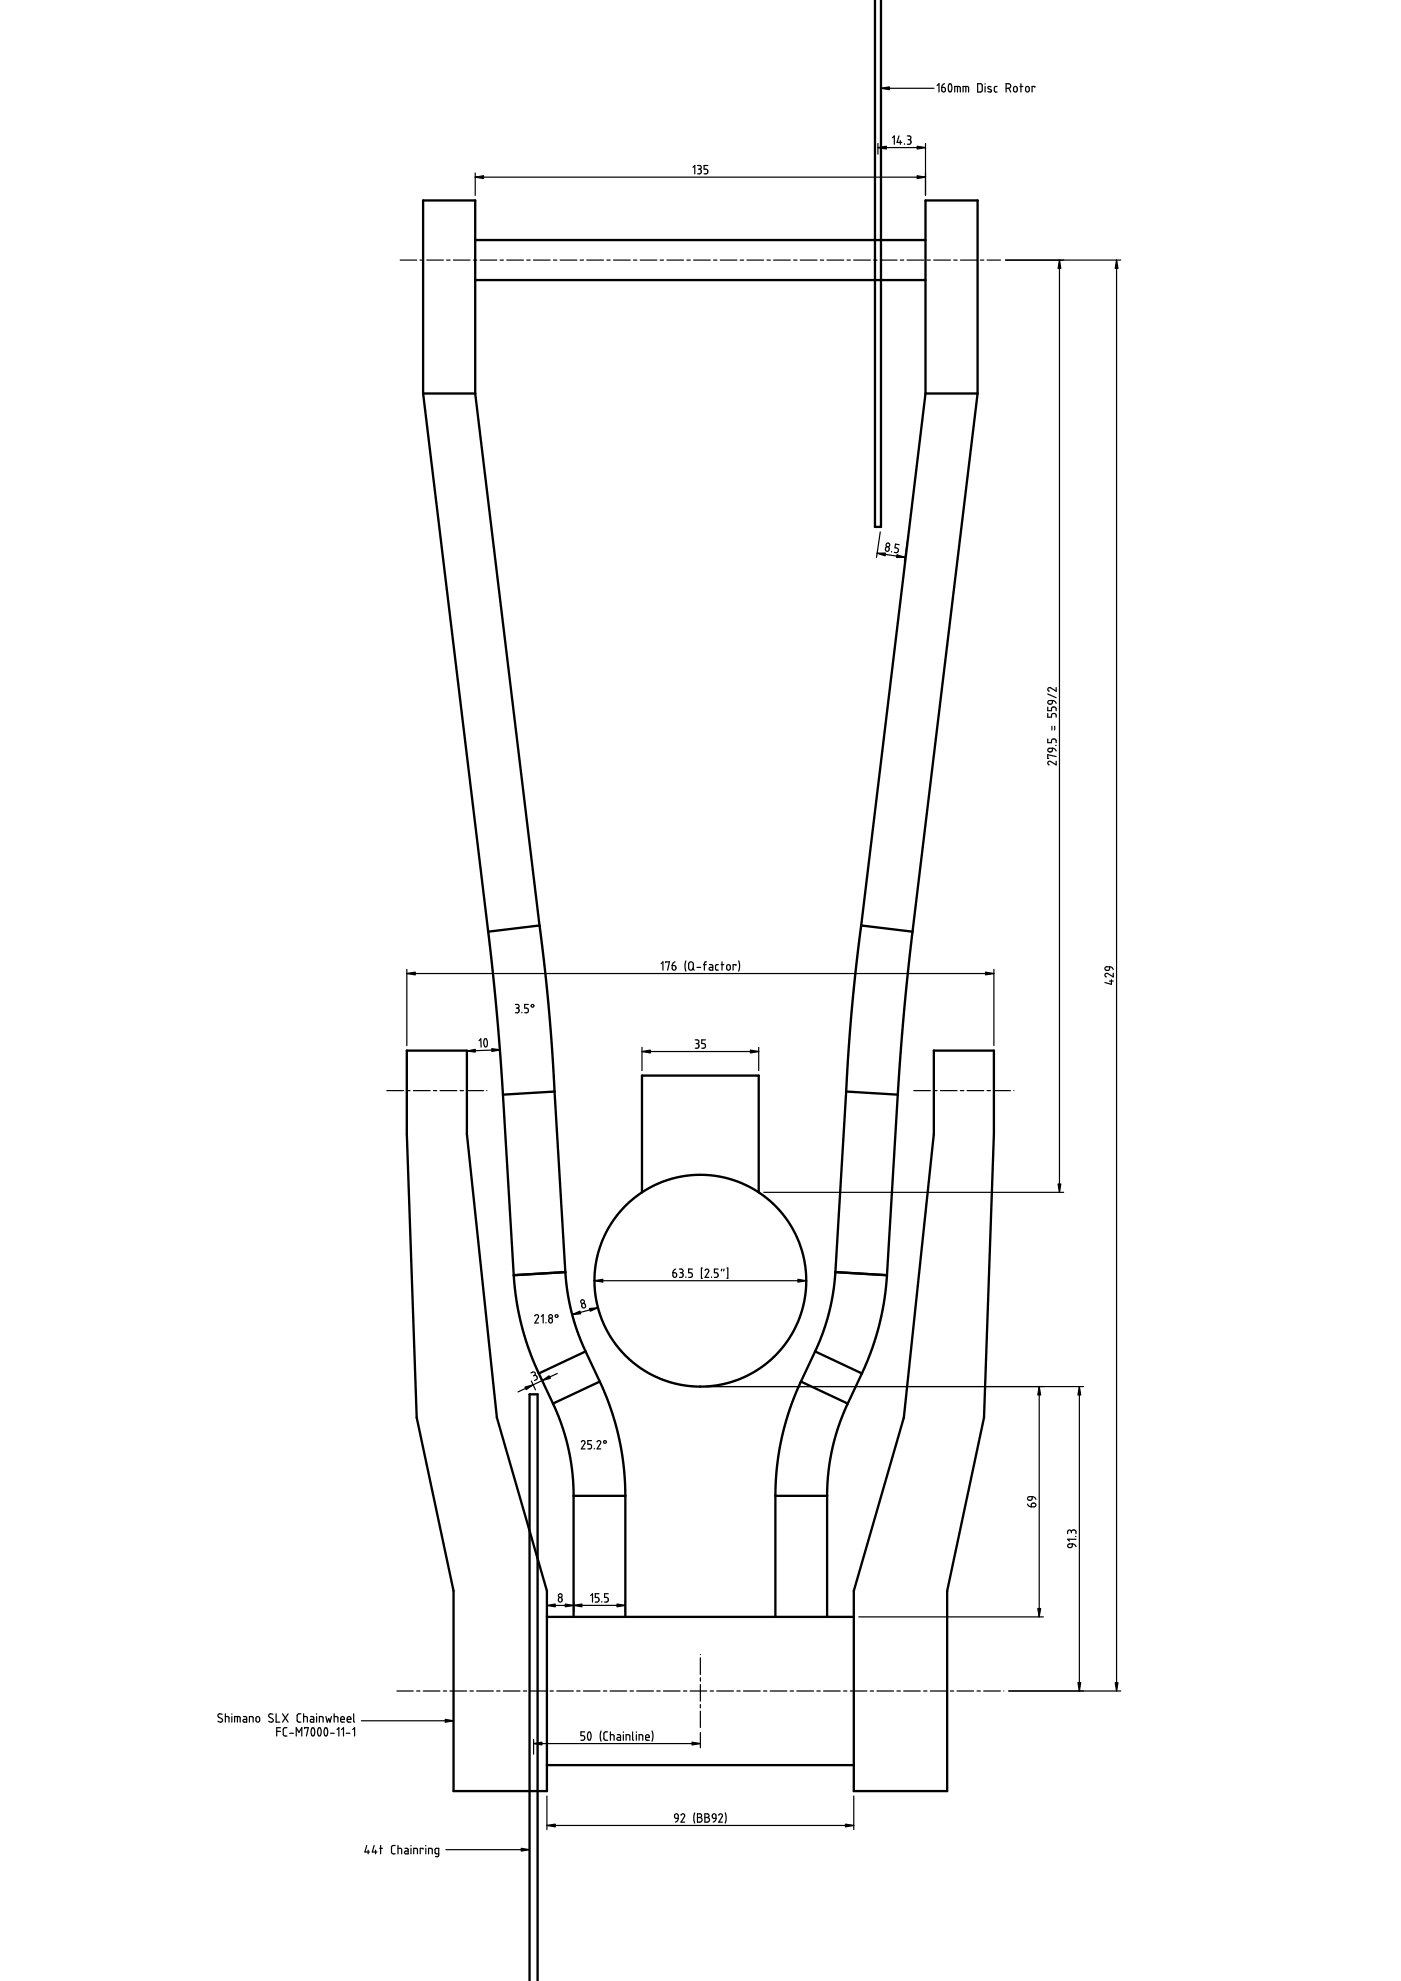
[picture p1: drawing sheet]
<svg xmlns="http://www.w3.org/2000/svg" width="420mm" height="594mm" viewBox="0 0 420 594" stroke-linecap="round" stroke-linejoin="round" font-family="sans-serif">
<g fill="none" stroke="#000" stroke-width=".7">
<path d="M262.4 -.1v158.1h1.8v-158.1M142.5 72h135.1M142.5 84h135.1M126.9 118v-57.9h15.6v57.9M126.9 118h15.6M126.9 118l19.5 161.4M142.5 118l19.3 159.5M277.6 118h15.6M277.6 118v-57.9h15.6v57.9M277.6 118l-19.3 159.5M293.2 118l-19.5 161.4M146.4 279.4l2.6 24.5 1.8 24.4"/>
<path d="M161.8 277.5l1.5 12.5 1.4 13 1.6 24.3M161.8 277.5l-15.4 1.9M258.3 277.5l-1.6 12.8-1.3 13.2-1.6 23.8M258.3 277.5l15.4 1.9M273.7 279.4l-2.7 24.7-1.8 24.2M122 315.1h18v25l9 85 15 52v60h-28v-60l-11-52-3-85zM280.1 315.1h18v25l-3 85-11 52v60h-28v-60l15-52 9-85zM150.8 328.3l3.3 54.1M166.3 327.3l-15.5 1M166.3 327.3l3.2 54.2M253.8 327.3l15.4 1M253.8 327.3l-3.3 54.2"/>
<path d="M269.2 328.3l-3.2 54.1M192.5 357.6v-35h35v35M154.1 382.4l.8 7.8 1.5 7.1 2.2 7.4 3 7.2M169.5 381.5l.7 5.8 1.2 6.2 1.8 6 2.4 5.8M169.5 381.5l-15.4 .9M250.5 381.5l-.7 6.5-1.2 5.9-1.8 5.8-2.3 5.6M250.5 381.5l15.5 .9M266 382.4l-.8 7.4-1.6 8-2.2 7.2-2.9 6.9M161.6 411.9l4.2 9M175.6 405.3l4.3 9M175.6 405.3l-14 6.6M179.9 414.3l3.3 8.1 2.3 8.4 1.5 8.5 .5 9.3"/>
<path d="M179.9 414.3l-14.1 6.6M240.2 414.3l-3.3 8-2.4 8.5-1.5 8.9-.5 8.9M240.2 414.3l14 6.6M244.5 405.3l14 6.6M244.5 405.3l-4.3 9M258.5 411.9l-4.3 9M165.8 420.9l2.5 6 2.1 7.2 1.2 7.1 .4 7.4M254.2 420.9l-2.7 6.7-1.9 6.8-1.2 7.2-.3 7M172 448.6h15.5M172 448.6v36.3M187.5 448.6v36.3M232.5 448.6h15.6"/>
<path d="M232.5 448.6v36.3M248.1 448.6v36.3M164 484.9h92.1M164 529.3h92.1M158.8 594.1v-176h2.4v176"/>
<circle cx="210" cy="384.1" r="31.8"/>
</g>
<g fill="none" stroke="#000" stroke-width=".36">
<path d="M264.2 26.5h15.9M281 25.7l.6-.6v2.5M282.4 26.2l1 .2 .1 .8-.2 .3-.7-.1zM283.3 25.1l-.7 .4-.2 .7M284.6 25.2l.5-.1 .4 1-.1 .9-.5 .6-.3-.2-.2-.8zM286.3 27.6v-1.7l1.6 .2 .1 1.5M287.1 25.9v1.7M288.8 27.6v-1.7l1.5 .1 .2 1.6M289.6 25.9v1.7M293.2 25.1h.9l.4 .3 .1 1.8-.4 .4h-1zM295.4 25.1v.1M295.4 25.9v1.7"/>
<path d="M297.2 26.1l-.7-.2-.3 .4 1.1 .8v.3l-.2 .2-.9-.1M299 25.9l-.6 .1-.2 .3v1.1l.8 .2M301.7 26.5l1.2-.2 .2-.4-.1-.5-.4-.3h-.9v2.5M302.6 26.5l.5 1.1M304.1 26.1l.5-.2 .5 .4v.8l-.3 .4-.4 .1-.4-.4zM305.9 25.9h.8M306.2 25.1v2.5M307.7 26.1l.5-.2 .5 .4v.9l-.3 .3-.4 .1-.4-.4zM310.3 26.2v-.3h-.8v1.7M142.5 51.9v6.7M142.5 53.1h135.1M207.8 50.2l.6-.6v2.5"/>
<path d="M209.2 49.6h.7l.3 .3 .1 .5-.5 .3M209.5 50.7h.3M209.8 50.7l.5 .4v.7l-.3 .3h-.8M212.3 49.6h-1.1v1.1l.7 .1 .4 .4-.3 .8-.8 .1M263.3 44.3h14.3M263.3 43v3.2M267.7 41.3l.5-.5v2.5M269.6 40.8l-.6 1.9h1.4M270 42.1v1.2M271.3 43.1v.2M272.1 40.8h.7l.4 .3-.1 .6-.5 .2M272.4 41.9h.2"/>
<path d="M272.6 41.9l.5 .2 .1 .8-.4 .3-.7 .1M277.6 43v15.6M120 78h5M126 78h1M128 78h5M134 78h1M136 78h5M142 78h1M144 78h5M150 78h1M152 78h5M158 78h1"/>
<path d="M160 78h5M166 78h1M168 78h5M174 78h1M176 78h5M182 78h1M184 78h5M190 78h1M192 78h5M198 78h1M200 78h5M206 78h1"/>
<path d="M208 78h5M214 78h1M216 78h5M222 78h1M224 78h5M230 78h1M232 78h5M238 78h1M240 78h5M246 78h1M248 78h5M254 78h1"/>
<path d="M256 78h5M262 78h1M264 78h5M270 78h1M272 78h5M278 78h1M280 78h5M286 78h1M288 78h5M294 78h1M296 78h4.1M301.6 78h34.5"/>
<path d="M317.7 78v279.6M334.9 78v429.1M264 159.5l-1.1 7.7M263 165.9l8.4 1.2M265.7 164.1l.5-.1 .5 .3-.1 .7-.3 .3-.7-.3zM267.4 165.4v.1M269.7 163.3l-1.1-.1-.2 1.1 .8 .2 .2 .8-.4 .4h-.8M272.4 160.7l-1.2 7.7M314.2 214v1.1h1.1l.1-.8 .4-.3 .8 .2 .1 .9M314.2 212v1.1h1.1l.1-.7 .4-.4 .8 .2 .1 .9M314.2 208.1l2.5 1.1M314.4 210.2l1.2-.1v.8l-.4 .3-.6-.1-.4-.3z"/>
<path d="M315.5 217.8v1.1M315.6 210.1l.7 .2 .4 .6M316.3 217.8v1.1M316.7 206.2v1.1l-1.8-1.1-.7 .4 .1 .4 .3 .3M314.2 221.6v1.1h1.1l.1-.7 .4-.4 .8 .2 .1 .9M314.4 224.6l1.2-.2v.8l-.4 .3-.6-.1-.4-.3zM315.6 224.4l.7 .2 .4 .6M316.6 223.5h.1M316.7 228.3v1.1l-1.7-1.1-.5 .1-.3 .6 .4 .4M316.7 226.9l-2.5-.6v1.1h.3M122 292h176.1M122 290.7v22.9"/>
<path d="M198.3 289l.5-.6v2.5M199.6 288.7v-.3h1.2l-.6 2.5M201.6 289.6l1 .2 .1 .6-.2 .4-.5 .1-.3-.2zM202.4 288.4l-.6 .4-.2 .8M205.7 288.2l-.3 1.2 .3 1.8M206.7 288.6l.7-.1 .5 .4v1.5l-.5 .5h-.5l-.4-.5zM207.6 290.4l.6 .5M209 290.1h1.1M211 289.3h.8M211.8 288.4l-.4 .1-.2 .3v2.1M212.8 289.3l.9 .2 .1 1.4h-1l-.1-.7 1.1-.1M215.4 289.3h-.6l-.2 .3 .1 1.2 .7 .1"/>
<path d="M216.3 289.3h.8M216.5 288.4v2.5M218 289.5l.6-.2 .4 .3v.9l-.2 .4h-.4l-.4-.2zM220.7 289.6v-.3h-.8v1.6M221.5 288.2l.3 1.1-.3 1.9M298.1 290.7v22.9M331.5 290.1l.3-.2h1l-.1 .7-.3 .4h-.7l-.3-.3zM332.8 289.9l.6 .2 .5 .6M332.8 294.2h1.1M333.3 293.8v1.4l-1.9-.6M333.9 291.9v1.1l-1.8-1.1h-.4l-.3 .6 .4 .5M140.1 316.4v.2"/>
<path d="M143.7 312.1l.5-.6 .1 2.5M145.3 311.6h.5l.4 .8-.1 1.1-.4 .5-.3-.2-.3-.9zM150 314.8l-10 .4M150.1 316.1v.1M154.6 301.2h.7l.3 .3v.5l-.5 .3M154.8 302.3h.3M155.1 302.3l.6 .4-.1 .7-.3 .3h-.7M156.5 303.6v.1M158.5 301.2h-1.1v1.1l.8 .1 .3 .4-.2 .8-.9 .1M192.5 314.1v7M192.5 315.3h35M208.5 311.8h.7l.4 .4-.1 .5-.4 .2"/>
<path d="M208.8 312.9h.3M209.1 312.9l.4 .3 .1 .8-.4 .3h-.7M211.6 311.8h-1.1v1.1l.8 .1 .3 .4-.2 .8-.9 .1M227.5 314.1v7M116 327.1h5M122 327.1h1M124 327.1h5M130 327.1h1M132 327.1h5M138 327.1h1M140 327.1h5M146 327.1h.1"/>
<path d="M274 327.1h5M280 327.1h1M282 327.1h5M288 327.1h1M290 327.1h5M296 327.1h1M298 327.1h5M304 327.1h.1M229 357.6h90M160.4 394.7l.4-.4 .6 .2 .1 .5-1.1 1.7h1.1M162.3 394.8l.6-.5v2.4M163.7 396.6v.1"/>
<path d="M164.7 395.5l.5-.1 .4 .2 .1 .7-.2 .3-.4 .1-.5-.2zM171.2 392.8l.1 .2M174.6 391.1l.4-.2 .4 .2 .2 .5-.1 .5-.5 .2-.4-.2-.2-.6zM178.3 384.1h63.5M178.9 390.8l.1 .2M179.3 392.2l-7.7 2M201.8 381.7l1 .2 .1 .7-.3 .4-.7-.2zM202.6 380.6l-.5 .3-.3 .8M203.8 380.6h.6l.4 .3v.5l-.5 .3M204 381.7h.3M204.3 381.7l.5 .2 .1 .8-.4 .4h-.7M205.7 382.9v.2"/>
<path d="M207.6 380.6h-1.1v1.1h.8l.3 .5-.2 .8-.9 .1M210.6 380.3h-.2v3h.2M211.5 381l.6-.4 .5 .5-1.1 2h1.1M213.4 382.9v.2M215.3 380.6h-1.1v1.1h.8l.3 .4-.1 .8-1 .2M216.5 380.6l-.2 .5M217.1 380.6l-.1 .5M218 380.3h.3v3h-.3M159.2 411.7l.7-.3 .4 .1 .2 .5-.3 .5M159.3 414.2l1.3 2.6M160.2 412.5h.6l.3 .7-.1 .4-.7 .4M160.2 412.5l-.2 .1"/>
<path d="M162.1 412.9l1.2 2.6M167.1 411.9l-11.7 5.5M211.5 415.8h113.5M311.7 415.8v69.1M323.7 415.8v91.3M174.3 432.4l.5-.4 .6 .4v.4l-1.1 1.7h1.2M177.4 432h-1.1v1.1l.7 .1 .4 .4-.2 .8-.9 .1M178.2 434.4v.1M179.1 432.4l.5-.4 .5 .2v.6l-1 1.7h1.1M308.2 451l.3 .6 .8 .3M308.3 449l1.2-.2v.8l-.3 .3h-.7l-.3-.4zM309.4 450.9l.9-.1 .3 .7-.3 .4h-1z"/>
<path d="M309.5 448.8l.8 .3 .4 .6M321.3 459.4l-.2-.5h-.5l-.4 .3v.7M321.3 459.4l.4-.5h.7l.3 .4v.6M321.3 459.4v.3M167.6 479.3l.3-.2 .6 .2-.1 1-.5 .1-.3-.1zM177.1 478.5l.6-.6v2.5M179.6 477.9h-1.1v1.1l.7 .1 .4 .4-.1 .8-1 .1M182.4 477.9h-1.1v1.1l.7 .1 .4 .4-.2 .8-.9 .1M320.4 463.1l1.2-.1-.1 .8-.4 .3-.6-.1-.3-.4zM321.6 463l.7 .2 .4 .6M322.6 460.8h.1M322.7 461.6h-2.5l.5 .6"/>
<path d="M164 481.5h8M164 480.2v3.2M172 481.4h15.5M172 480.2v3.2M180.5 480.3v.1M187.5 480.2v3.2M210 496.1v.1M210 497.2v5M257.6 484.9h55.3M66.6 514.1l-.9-.1-.3 .6 .2 .4 1 .5 .1 .6-.4 .3-.9-.2M67.6 514.8l1 .2 .1 1.4M67.6 513.9v2.5"/>
<path d="M69.5 513.9v.2M69.5 514.8v1.6M70.4 516.4v-1.6l1.5 .1 .1 1.5M71.2 514.8v1.6M73 514.8h.7l.3 .4v1.2h-1l-.1-.4 .1-.3 1-.1M74.8 516.4v-1.6l1 .1 .1 1.5M76.9 515l.5-.2 .4 .3v1l-.3 .3h-.4l-.3-.3zM81.8 514.1l-.8-.1-.4 .2v.4l1.3 1v.5l-.4 .3-.9-.2M82.8 513.9v2.5h1.1M83 519.2h1.1M84.1 518.1h-1.1v2.5M84.7 513.9l1.7 2.5"/>
<path d="M86.1 518.1l-.8 .1-.4 .4 .1 1.8 1.1 .2M86.4 513.9l-1.7 2.5M86.9 519.8h1.1M90.2 513.9l-.7 .1-.4 .4 .1 1.7 .4 .3h.6M91.1 514.8l1 .1 .1 1.5M91.1 513.9v2.5M91.3 518.4v-.3h1.2l-.6 2.5M93.2 514.8l.9 .2v1.4l-1-.1 .1-.6 .9-.1M93.6 518.2h.5l.3 .8-.1 1.1-.4 .5-.3-.1-.3-.8zM95 513.9v.2M95 514.8v1.6M95.5 518.2h.5l.3 .9-.1 1-.4 .5-.3-.1-.3-.8z"/>
<path d="M95.8 516.4v-1.6l1 .1 .1 1.5M97.5 518.2h.5l.3 .9-.1 .9-.4 .6-.4-.2-.2-.8zM97.7 514.8l.4 1.6 .5-1.1 .4 1.1 .4-1.6M99.1 519.8h1.1M100.2 514.8l1 .1 .1 1.5M100.2 513.9v2.5M101.1 518.7l.5-.6v2.5M102.2 515.6h1.1l-.2-.7-.4-.1-.4 .2-.1 1.1 .2 .3h.9M102.4 518.7l.6-.6v2.5M103.8 519.8h1.1M104.1 515.6h1.1l-.1-.7-.5-.1-.4 .2-.1 1.1 .3 .3h.8M105.8 518.7l.5-.6v2.5"/>
<path d="M106.1 513.9v2.3l.2 .2M108.4 516h27.6M119 507.1h4.9M124.9 507.1h1M126.9 507.1h5M132.9 507.1h1M134.9 507.1h5.1M140.9 507.1h1M142.9 507.1h5.1M148.9 507.1h1M150.9 507.1h5.1M157 507.1h.9"/>
<path d="M159 507.1h5M165 507.1h.9M167 507.1h5M173 507.1h.9M175 507.1h5M175.3 519.4h-1.1v1.1h.8l.3 .5-.2 .8-.9 .1M176.4 519.5h.6l.3 .8-.1 .9-.4 .7-.4-.2-.2-.7zM180.3 519.1l-.3 1.2 .3 1.9M181 507.1h1M182.2 519.4h-.7l-.4 .5 .1 1.7 .3 .3h.7M183 507.1h5M183 519.4v2.5"/>
<path d="M186.9 519.4v.1M189 507.1h1M189.7 519.4v2.2l.3 .3M190.8 519.4v.1M191 507.1h5M195.6 519.1l.2 1.3-.2 1.8M197 507.1h1M199 507.1h5M205 507.1h1M207 507.1h5M210 503.2v1M210 505.2v5"/>
<path d="M210 511.2v1M210 513.2v4.9M210 519.6v4.5M213 507.1h1M215 507.1h5M221 507.1h1M223 507.1h5M229 507.1h1M231 507.1h5M237 507.1h1M239 507.1h5M245 507.1h1"/>
<path d="M247 507.1h5M253 507.1h1M255 507.1h5M261 507.1h1M263 507.1h5M269 507.1h1M271 507.1h5M277 507.1h1M279 507.1h5M285 507.1h1M287 507.1h5M293 507.1h1"/>
<path d="M295 507.1h5M301 507.1h.1M302.5 507.1h33.6M88.8 520.6v-2.5l.9 1.4 .8-1.4v2.5M160 522.9h50M160 521.6v4.5M164 538.6v10.1M183 520.2l1.1 .2 .1 1.5M185.1 520.2h.7l.3 .3v1.4l-.9-.1-.1-.6 1-.2M186.9 520.2v1.7M187.8 521.9v-1.7l1 .1 .1 1.6M190.8 520.2v1.7"/>
<path d="M191.7 521.9v-1.7l1 .2 .1 1.5M193.6 521h1.1l-.2-.7-.4-.1-.4 .2-.1 1.1 .2 .3 .9 .1M256.1 538.6v10.1M110 553.4l-.6 2h1.4M110.4 554.8v1.1M112.2 553.4l-.5 2h1.3M112.6 554.8v1.1M113.9 554.3h.8M114.2 553.4v2.5M118.5 553.4l-.7 .1-.4 .4 .1 1.7 .3 .3h.7M119.4 554.3l1 .1 .1 1.5M119.4 553.4v2.5"/>
<path d="M121.4 554.3h.7l.3 .3v1.3h-.9l-.1-.7 1-.1M123.3 553.4v.2M123.3 554.3v1.6M124.1 555.9v-1.6l1 .1 .1 1.5M126.9 554.6v-.3h-.9v1.6M127.7 553.4v.2M127.7 554.3v1.6M128.5 555.9v-1.6l1 .1 .1 1.5M131.6 555.9l-1.1-.1 .1-1.4 1-.1v2.2l-.3 .3h-.7M133.8 554.7h25M164 547.4h92.1M202.4 544.1l.4-.2 .5 .2 .1 1.2-1-.2z"/>
<path d="M203.4 545.3l-.3 .8-.5 .3M204.2 544.3l.5-.4 .6 .3v.5l-1.1 1.7h1.1M208.3 543.7l-.3 1.4 .3 1.6M209.2 543.9l.8 .1 .4 .3-.1 .5-.4 .2 .6 .6-.1 .5-.3 .3h-.9zM209.2 545h.7M211.4 543.9l.9 .1 .3 .3-.1 .5-.4 .2 .7 .6-.1 .5-.4 .3h-.9zM211.4 545h.7M213.7 544.1l.4-.2 .5 .2 .1 1.2-1-.2zM214.7 545.3l-.2 .8-.6 .3M215.6 544.3l.4-.4 .6 .3v.5l-1 1.7h1.1M217.5 543.7l.3 1.2-.3 1.8"/>
<circle cx="266.3" cy="163.4" r=".55"/>
<circle cx="159.7" cy="301.6" r=".42"/>
<circle cx="165.1" cy="394.8" r=".55"/>
<circle cx="166.9" cy="394.7" r=".41"/>
<circle cx="174.7" cy="390.4" r=".56"/>
<circle cx="181.4" cy="432.4" r=".41"/>
<circle cx="168" cy="478.5" r=".56"/>
</g>
<g fill="#000" stroke="#000" stroke-width=".36">
<path d="M264.2 26.5l2.5-.4v.8zM142.5 53.1l2.5-.4v.9zM263.3 44.3l2.5-.4v.8zM275.1 52.7l2.5 .4-2.5 .5zM275.1 43.9l2.5 .4-2.5 .4zM317.7 78l.4 2.5h-.8zM334.9 78l.4 2.5h-.8zM263 165.9h2.6l-.1 .8zM269 166.4l2.4 .7-2.5 .1zM122 292l2.5-.5v.9zM295.6 291.5l2.5 .5-2.5 .4zM140 315.2l2.5-.5v.8z"/>
<path d="M147.5 314.5l2.5 .3-2.5 .5zM192.5 315.3l2.5-.4v.9zM225 314.9l2.5 .4-2.5 .5zM317.3 355.1h.8l-.4 2.5zM171.6 394.2l2.3-1 .2 .8zM178.3 384.1l2.5-.5v.9zM176.8 392.4l2.5-.2-2.3 1zM239.3 383.6l2.5 .5-2.5 .4zM157.4 416l2.5-.7-2.1 1.4zM162.6 414l2.1-1.4 .3 .7zM311.7 415.8l.4 2.5h-.9zM323.7 415.8l.4 2.5h-.8z"/>
<path d="M164 481.5l2.5-.5v.9zM172 481.4l2.5-.4v.9zM169.5 481l2.5 .5-2.5 .4zM185 481l2.5 .4-2.5 .5zM311.2 482.4h.9l-.4 2.5zM133.5 515.6l2.5 .4-2.5 .5zM323.3 504.6h.8l-.4 2.5zM334.5 504.6h.8l-.4 2.5zM160 522.9l2.5-.4v.8zM207.5 522.5l2.5 .4-2.5 .4zM156.3 554.3l2.5 .4-2.5 .4zM164 547.4l2.5-.4v.9z"/>
<path d="M253.6 547l2.5 .4-2.5 .5z"/>
</g>
</svg>
